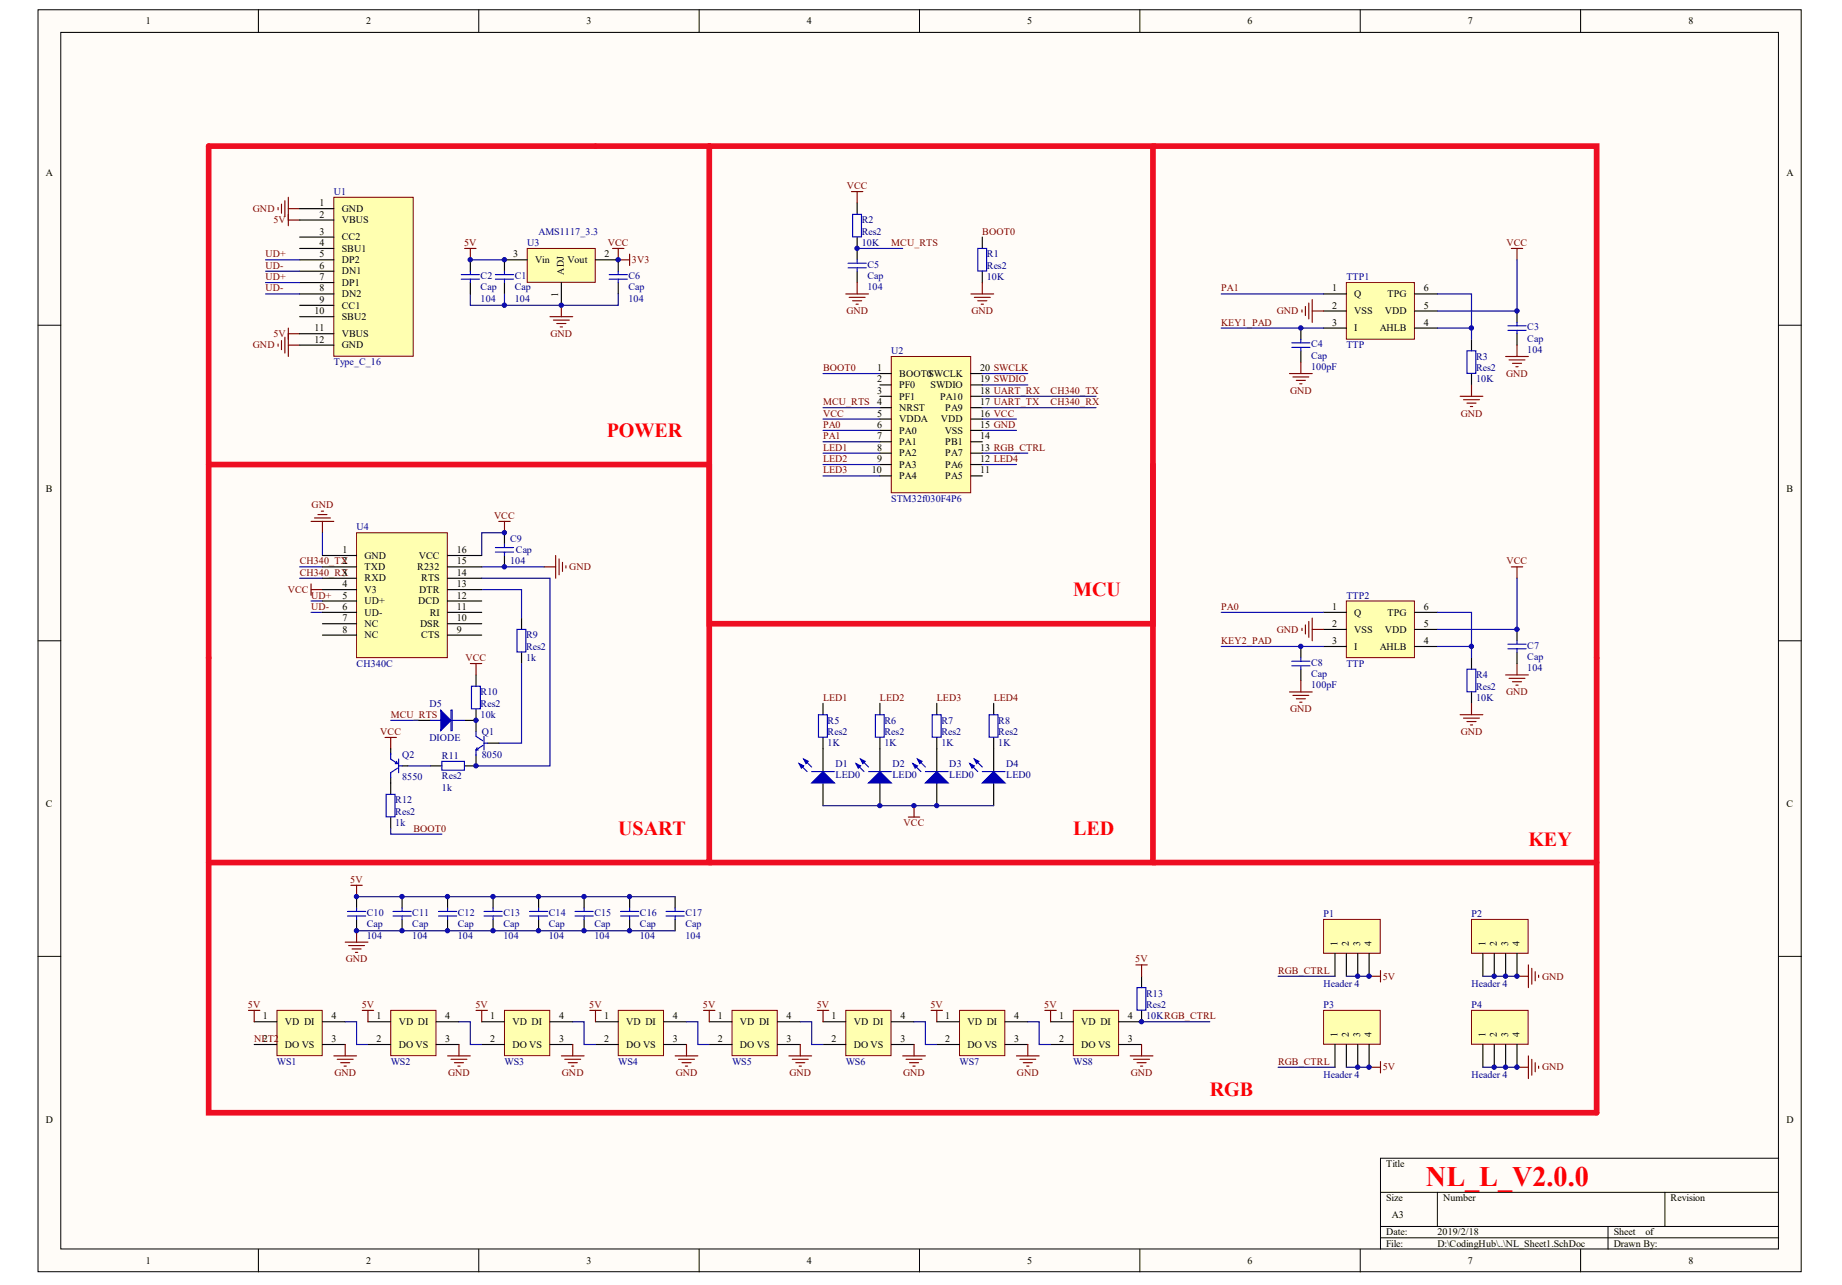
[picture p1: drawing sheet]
<svg xmlns="http://www.w3.org/2000/svg" width="287mm" height="200mm" viewBox="0 0 287 200" stroke-linecap="round" stroke-linejoin="round" font-family="sans-serif">
<defs><g id="words">
<text font-size="4.4" fill="#f00" x="222" y="184.6">NL_L_V2.0.0</text>
<g font-size="3.1" fill="#f00">
<text x="94.5" y="68">POWER</text>
<text x="167.1" y="92.8">MCU</text>
<text x="96.3" y="129.9">USART</text>
<text x="167.1" y="129.9">LED</text>
<text x="238" y="131.7">KEY</text>
<text x="188.4" y="170.7">RGB</text>
</g>
<g font-size="1.6">
<text x="22.7" y="3.8">1</text>
<text x="57" y="3.8">2</text>
<text x="91.3" y="3.8">3</text>
<text x="125.6" y="3.8">4</text>
<text x="159.9" y="3.8">5</text>
<text x="194.3" y="3.8">6</text>
<text x="228.6" y="3.8">7</text>
<text x="262.9" y="3.8">8</text>
<text x="7.2" y="27.4">A</text>
<text x="278.2" y="27.4">A</text>
<text x="49.8" y="32.1">1</text>
<text x="49.8" y="33.9">2</text>
<text x="53.2" y="33">GND</text>
<text x="53.2" y="34.8">VBUS</text>
<text x="49.8" y="36.5">3</text>
<text x="49.8" y="38.3">4</text>
<text x="49.8" y="40.1">5</text>
<text x="49.8" y="41.8">6</text>
<text x="53.2" y="37.4">CC2</text>
<text x="53.2" y="39.2">SBU1</text>
<text x="53.2" y="40.9">DP2</text>
<text x="79.9" y="40.1">3</text>
<text x="83.3" y="40.9">Vin</text>
<text x="88.3" y="40.9">Vout</text>
<text x="94.1" y="40.1">2</text>
<text x="49.8" y="43.6">7</text>
<text x="49.8" y="45.4">8</text>
<text x="49.8" y="47.1">9</text>
<text x="53.2" y="42.7">DN1</text>
<text x="53.2" y="44.5">DP1</text>
<text x="53.2" y="46.3">DN2</text>
<text x="207.4" y="45.4">1</text>
<text x="210.9" y="46.3">Q</text>
<text x="216.1" y="46.3">TPG</text>
<text x="221.7" y="45.4">6</text>
<text x="48.9" y="48.9">10</text>
<text x="48.9" y="51.6">11</text>
<text x="48.9" y="53.3">12</text>
<text x="53.2" y="48">CC1</text>
<text x="53.2" y="49.8">SBU2</text>
<text x="53.2" y="52.5">VBUS</text>
<text x="207.4" y="48">2</text>
<text x="207.4" y="50.7">3</text>
<text x="210.9" y="48.9">VSS</text>
<text x="210.9" y="51.6">I</text>
<text x="214.8" y="51.6">AHLB</text>
<text x="215.6" y="48.9">VDD</text>
<text x="221.7" y="50.7">4</text>
<text x="221.7" y="48">5</text>
<text x="53.2" y="54.2">GND</text>
<text x="136.6" y="57.8">1</text>
<text x="136.6" y="59.5">2</text>
<text x="140" y="58.7">BOOT0SWCLK</text>
<text x="152.6" y="59.5">19 SWDIO</text>
<text x="152.6" y="57.8">20 SWCLK</text>
<text x="136.6" y="61.3">3</text>
<text x="136.6" y="63.1">4</text>
<text x="136.6" y="64.8">5</text>
<text x="140" y="60.4">PF0</text>
<text x="140" y="62.2">PF1</text>
<text x="140" y="64">NRST</text>
<text x="140" y="65.7">VDDA</text>
<text x="144.9" y="60.4">SWDIO</text>
<text x="146.4" y="62.2">PA10</text>
<text x="146.5" y="65.7">VDD</text>
<text x="147.2" y="64">PA9</text>
<text x="152.6" y="64.8">16 VCC</text>
<text x="152.6" y="63.1">17 UART_TX</text>
<text x="152.6" y="61.3">18 UART_RX</text>
<text x="136.6" y="66.6">6</text>
<text x="136.6" y="68.4">7</text>
<text x="136.6" y="70.2">8</text>
<text x="136.6" y="71.9">9</text>
<text x="140" y="67.5">PA0</text>
<text x="140" y="69.3">PA1</text>
<text x="140" y="71">PA2</text>
<text x="147.1" y="67.5">VSS</text>
<text x="147.2" y="71">PA7</text>
<text x="147.2" y="69.3">PB1</text>
<text x="152.6" y="71.9">12 LED4</text>
<text x="152.6" y="70.2">13 RGB_CTRL</text>
<text x="152.6" y="68.4">14</text>
<text x="152.6" y="66.6">15 GND</text>
<text x="7.2" y="76.6">B</text>
<text x="135.7" y="73.7">10</text>
<text x="140" y="72.8">PA3</text>
<text x="140" y="74.6">PA4</text>
<text x="147.2" y="74.6">PA5</text>
<text x="147.2" y="72.8">PA6</text>
<text x="152.6" y="73.7">11</text>
<text x="278.2" y="76.6">B</text>
<text x="53.3" y="86.1">1</text>
<text x="53.3" y="87.9">2</text>
<text x="53.3" y="89.6">3</text>
<text x="56.8" y="87">GND</text>
<text x="56.8" y="88.7">TXD</text>
<text x="65" y="88.7">R232</text>
<text x="65.2" y="87">VCC</text>
<text x="71.1" y="89.6">14</text>
<text x="71.1" y="87.9">15</text>
<text x="71.1" y="86.1">16</text>
<text x="53.3" y="91.4">4</text>
<text x="53.3" y="93.2">5</text>
<text x="53.3" y="94.9">6</text>
<text x="56.8" y="90.5">RXD</text>
<text x="56.8" y="92.3">V3</text>
<text x="56.8" y="94.1">UD+</text>
<text x="56.8" y="95.8">UD-</text>
<text x="65.1" y="94.1">DCD</text>
<text x="65.3" y="92.3">DTR</text>
<text x="65.6" y="90.5">RTS</text>
<text x="66.9" y="95.8">RI</text>
<text x="71.1" y="94.9">11</text>
<text x="71.1" y="93.2">12</text>
<text x="71.1" y="91.4">13</text>
<text x="207.4" y="94.9">1</text>
<text x="210.9" y="95.8">Q</text>
<text x="216.1" y="95.8">TPG</text>
<text x="221.7" y="94.9">6</text>
<text x="53.3" y="96.7">7</text>
<text x="53.3" y="98.5">8</text>
<text x="56.8" y="97.6">NC</text>
<text x="56.8" y="99.4">NC</text>
<text x="65.4" y="97.6">DSR</text>
<text x="65.6" y="99.4">CTS</text>
<text x="71.1" y="98.5">9</text>
<text x="71.1" y="96.7">10</text>
<text x="207.4" y="97.6">2</text>
<text x="207.4" y="100.3">3</text>
<text x="210.9" y="98.5">VSS</text>
<text x="210.9" y="101.1">I</text>
<text x="214.8" y="101.1">AHLB</text>
<text x="215.6" y="98.5">VDD</text>
<text x="221.7" y="100.3">4</text>
<text x="221.7" y="97.6">5</text>
<text x="7.2" y="125.7">C</text>
<text x="278.2" y="125.7">C</text>
<text x="40.9" y="158.7">1</text>
<text x="44.4" y="159.6">VD DI</text>
<text x="51.6" y="158.7">4</text>
<text x="58.6" y="158.7">1</text>
<text x="62.1" y="159.6">VD DI</text>
<text x="69.3" y="158.7">4</text>
<text x="76.3" y="158.7">1</text>
<text x="79.8" y="159.6">VD DI</text>
<text x="87.1" y="158.7">4</text>
<text x="94" y="158.7">1</text>
<text x="97.5" y="159.6">VD DI</text>
<text x="104.8" y="158.7">4</text>
<text x="111.8" y="158.7">1</text>
<text x="115.2" y="159.6">VD DI</text>
<text x="122.5" y="158.7">4</text>
<text x="129.5" y="158.7">1</text>
<text x="132.9" y="159.6">VD DI</text>
<text x="140.2" y="158.7">4</text>
<text x="147.2" y="158.7">1</text>
<text x="150.6" y="159.6">VD DI</text>
<text x="157.9" y="158.7">4</text>
<text x="164.9" y="158.7">1</text>
<text x="168.4" y="159.6">VD DI</text>
<text x="175.6" y="158.7">4</text>
<text x="40.9" y="162.2">2T2</text>
<text x="44.4" y="163.1">DO VS</text>
<text x="51.6" y="162.2">3</text>
<text x="58.6" y="162.2">2</text>
<text x="62.1" y="163.1">DO VS</text>
<text x="69.3" y="162.2">3</text>
<text x="76.3" y="162.2">2</text>
<text x="79.8" y="163.1">DO VS</text>
<text x="87.1" y="162.2">3</text>
<text x="94" y="162.2">2</text>
<text x="97.5" y="163.1">DO VS</text>
<text x="104.8" y="162.2">3</text>
<text x="111.8" y="162.2">2</text>
<text x="115.2" y="163.1">DO VS</text>
<text x="122.5" y="162.2">3</text>
<text x="129.5" y="162.2">2</text>
<text x="132.9" y="163.1">DO VS</text>
<text x="140.2" y="162.2">3</text>
<text x="147.2" y="162.2">2</text>
<text x="150.6" y="163.1">DO VS</text>
<text x="157.9" y="162.2">3</text>
<text x="164.9" y="162.2">2</text>
<text x="168.4" y="163.1">DO VS</text>
<text x="175.6" y="162.2">3</text>
<text x="7.1" y="174.8">D</text>
<text x="278.2" y="174.8">D</text>
<text x="215.8" y="181.7">Title</text>
<text x="215.8" y="187">Size</text>
<text x="216.7" y="189.6">A3</text>
<text x="224.7" y="187">Number</text>
<text x="260.1" y="187">Revision</text>
<text x="22.7" y="196.7">1</text>
<text x="57" y="196.7">2</text>
<text x="91.3" y="196.7">3</text>
<text x="125.6" y="196.7">4</text>
<text x="159.9" y="196.7">5</text>
<text x="194.3" y="196.7">6</text>
<text x="215.8" y="192.3">Date:</text>
<text x="215.8" y="194.1">File:</text>
<text x="223.8" y="192.3">2019/2/18</text>
<text x="223.8" y="194.1">D:\CodingHub\..\NL_Sheet1.SchDoc</text>
<text x="228.6" y="196.7">7</text>
<text x="251.3" y="192.3">Sheet</text>
<text x="251.3" y="194.1">Drawn By:</text>
<text x="256.2" y="192.3">of</text>
<text x="262.9" y="196.7">8</text>
</g>
<g font-size="1.6" fill="#800000">
<text x="131.8" y="29.4">VCC</text>
<text x="39.4" y="33">GND</text>
<text x="42.6" y="34.8">5V</text>
<text x="41.3" y="40.1">UD+</text>
<text x="41.3" y="41.8">UD-</text>
<text x="72.3" y="38.3">5V</text>
<text x="94.6" y="38.3">VCC</text>
<text x="98.4" y="40.9">3V3</text>
<text x="138.8" y="38.3">MCU_RTS</text>
<text x="152.9" y="36.5">BOOT0</text>
<text x="234.6" y="38.3">VCC</text>
<text x="41.3" y="43.6">UD+</text>
<text x="41.3" y="45.4">UD-</text>
<text x="190.1" y="45.4">PA1</text>
<text x="42.6" y="52.5">5V</text>
<text x="85.7" y="52.5">GND</text>
<text x="131.8" y="48.9">GND</text>
<text x="151.3" y="48.9">GND</text>
<text x="190.1" y="50.7">KEY1_PAD</text>
<text x="198.8" y="48.9">GND</text>
<text x="39.4" y="54.2">GND</text>
<text x="128.1" y="57.8">BOOT0</text>
<text x="234.5" y="58.7">GND</text>
<text x="128.1" y="63.1">MCU_RTS</text>
<text x="128.1" y="64.8">VCC</text>
<text x="163.6" y="63.1">CH340_RX</text>
<text x="163.6" y="61.3">CH340_TX</text>
<text x="200.9" y="61.3">GND</text>
<text x="227.4" y="64.8">GND</text>
<text x="128.1" y="66.6">PA0</text>
<text x="128.1" y="68.4">PA1</text>
<text x="128.1" y="70.2">LED1</text>
<text x="128.1" y="71.9">LED2</text>
<text x="128.1" y="73.7">LED3</text>
<text x="48.5" y="79">GND</text>
<text x="76.9" y="80.8">VCC</text>
<text x="46.7" y="89.6">CH340_RX</text>
<text x="46.7" y="87.9">CH340_TX</text>
<text x="88.6" y="88.7">GND</text>
<text x="234.6" y="87.9">VCC</text>
<text x="44.8" y="92.3">VCC</text>
<text x="48.4" y="93.2">UD+</text>
<text x="48.4" y="94.9">UD-</text>
<text x="190.1" y="94.9">PA0</text>
<text x="190.1" y="100.3">KEY2_PAD</text>
<text x="198.8" y="98.5">GND</text>
<text x="72.5" y="102.9">VCC</text>
<text x="60.8" y="111.8">MCU_RTS</text>
<text x="128.1" y="109.1">LED1</text>
<text x="137" y="109.1">LED2</text>
<text x="145.9" y="109.1">LED3</text>
<text x="154.7" y="109.1">LED4</text>
<text x="200.9" y="110.9">GND</text>
<text x="234.5" y="108.2">GND</text>
<text x="59.2" y="114.4">VCC</text>
<text x="227.4" y="114.4">GND</text>
<text x="64.4" y="129.5">BOOT0</text>
<text x="140.7" y="128.6">VCC</text>
<text x="54.5" y="137.4">5V</text>
<text x="53.8" y="149.8">GND</text>
<text x="176.8" y="149.8">5V</text>
<text x="199" y="151.6">RGB_CTRL</text>
<text x="215.3" y="152.5">5V</text>
<text x="240.1" y="152.5">GND</text>
<text x="38.6" y="156.9">5V</text>
<text x="56.3" y="156.9">5V</text>
<text x="74" y="156.9">5V</text>
<text x="91.7" y="156.9">5V</text>
<text x="109.5" y="156.9">5V</text>
<text x="127.2" y="156.9">5V</text>
<text x="144.9" y="156.9">5V</text>
<text x="162.6" y="156.9">5V</text>
<text x="39.6" y="162.2">NE</text>
<text x="52.1" y="167.5">GND</text>
<text x="69.8" y="167.5">GND</text>
<text x="87.5" y="167.5">GND</text>
<text x="105.2" y="167.5">GND</text>
<text x="122.9" y="167.5">GND</text>
<text x="140.6" y="167.5">GND</text>
<text x="158.4" y="167.5">GND</text>
<text x="176.1" y="167.5">GND</text>
<text x="199" y="165.7">RGB_CTRL</text>
<text x="215.3" y="166.6">5V</text>
<text x="240.1" y="166.6">GND</text>
</g>
<g font-size="1.6" fill="#000080">
<text x="52" y="30.3">U1</text>
<text x="134.2" y="34.8">R2</text>
<text x="82.1" y="38.3">U3</text>
<text x="83.9" y="36.5">AMS1117_3.3</text>
<text x="134.2" y="38.3">10K</text>
<text x="134.2" y="36.5">Res2</text>
<text x="135.1" y="41.7">C5</text>
<text x="153.7" y="40.1">R1</text>
<text x="153.7" y="41.8">Res2</text>
<text x="74.8" y="47">104</text>
<text x="74.8" y="43.4">C2</text>
<text x="74.8" y="45.2">Cap</text>
<text x="80.1" y="47">104</text>
<text x="80.1" y="43.4">C1</text>
<text x="80.1" y="45.2">Cap</text>
<text x="97.9" y="47">104</text>
<text x="97.9" y="43.4">C6</text>
<text x="97.9" y="45.2">Cap</text>
<text x="135.1" y="45.2">104</text>
<text x="135.1" y="43.4">Cap</text>
<text x="153.7" y="43.6">10K</text>
<text x="209.6" y="43.6">TTP1</text>
<text x="237.8" y="51.4">C3</text>
<text x="237.8" y="53.2">Cap</text>
<text x="52" y="56.9">Type_C_16</text>
<text x="138.8" y="55.1">U2</text>
<text x="204.1" y="57.6">100pF</text>
<text x="204.1" y="54">C4</text>
<text x="204.1" y="55.8">Cap</text>
<text x="209.6" y="54.2">TTP</text>
<text x="229.8" y="59.5">10K</text>
<text x="229.8" y="56">R3</text>
<text x="229.8" y="57.8">Res2</text>
<text x="237.8" y="54.9">104</text>
<text x="55.5" y="82.5">U4</text>
<text x="138.8" y="78.1">STM32f030F4P6</text>
<text x="79.4" y="87.9">104</text>
<text x="79.4" y="84.3">C9</text>
<text x="80.3" y="86.1">Cap</text>
<text x="209.6" y="93.2">TTP2</text>
<text x="81.9" y="99.4">R9</text>
<text x="81.9" y="101.1">Res2</text>
<text x="237.8" y="101">C7</text>
<text x="55.5" y="103.8">CH340C</text>
<text x="81.9" y="102.9">1k</text>
<text x="204.1" y="107.2">100pF</text>
<text x="204.1" y="103.6">C8</text>
<text x="204.1" y="105.4">Cap</text>
<text x="209.6" y="103.8">TTP</text>
<text x="229.8" y="105.6">R4</text>
<text x="229.8" y="107.3">Res2</text>
<text x="237.8" y="104.5">104</text>
<text x="237.8" y="102.7">Cap</text>
<text x="66.9" y="110">D5</text>
<text x="74.8" y="111.8">10k</text>
<text x="74.8" y="108.2">R10</text>
<text x="74.8" y="110">Res2</text>
<text x="128.9" y="112.6">R5</text>
<text x="137.7" y="112.6">R6</text>
<text x="146.6" y="112.6">R7</text>
<text x="155.4" y="112.6">R8</text>
<text x="229.8" y="109.1">10K</text>
<text x="62.6" y="118">Q2</text>
<text x="66.9" y="115.3">DIODE</text>
<text x="68.8" y="118.1">R11</text>
<text x="75" y="114.4">Q1</text>
<text x="75" y="118">8050</text>
<text x="128.9" y="116.2">1K</text>
<text x="128.9" y="114.4">Res2</text>
<text x="130.1" y="119.4">D1</text>
<text x="137.7" y="116.2">1K</text>
<text x="137.7" y="114.4">Res2</text>
<text x="139" y="119.4">D2</text>
<text x="146.6" y="116.2">1K</text>
<text x="146.6" y="114.4">Res2</text>
<text x="147.8" y="119.4">D3</text>
<text x="155.4" y="116.2">1K</text>
<text x="155.4" y="114.4">Res2</text>
<text x="156.7" y="119.4">D4</text>
<text x="61.5" y="125">R12</text>
<text x="62.6" y="121.5">8550</text>
<text x="68.8" y="123.1">1k</text>
<text x="68.8" y="121.3">Res2</text>
<text x="130.1" y="121.1">LED0</text>
<text x="139" y="121.1">LED0</text>
<text x="147.8" y="121.1">LED0</text>
<text x="156.7" y="121.1">LED0</text>
<text x="61.5" y="128.6">1k</text>
<text x="61.5" y="126.8">Res2</text>
<text x="57.1" y="142.6">C10</text>
<text x="64.2" y="142.6">C11</text>
<text x="71.3" y="142.6">C12</text>
<text x="78.4" y="142.6">C13</text>
<text x="85.5" y="142.6">C14</text>
<text x="92.5" y="142.6">C15</text>
<text x="99.6" y="142.6">C16</text>
<text x="106.7" y="142.6">C17</text>
<text x="206.1" y="142.7">P1</text>
<text x="229.1" y="142.7">P2</text>
<text x="57.1" y="146.1">104</text>
<text x="57.1" y="144.3">Cap</text>
<text x="64.2" y="146.1">104</text>
<text x="64.2" y="144.3">Cap</text>
<text x="71.3" y="146.1">104</text>
<text x="71.3" y="144.3">Cap</text>
<text x="78.4" y="146.1">104</text>
<text x="78.4" y="144.3">Cap</text>
<text x="85.5" y="146.1">104</text>
<text x="85.5" y="144.3">Cap</text>
<text x="92.5" y="146.1">104</text>
<text x="92.5" y="144.3">Cap</text>
<text x="99.6" y="146.1">104</text>
<text x="99.6" y="144.3">Cap</text>
<text x="106.7" y="146.1">104</text>
<text x="106.7" y="144.3">Cap</text>
<text x="178.5" y="155.1">R13</text>
<text x="206.1" y="153.7">Header 4</text>
<text x="229.1" y="153.7">Header 4</text>
<text x="178.5" y="158.7">10KRGB_CTRL</text>
<text x="178.5" y="156.9">Res2</text>
<text x="206.1" y="156.9">P3</text>
<text x="229.1" y="156.9">P4</text>
<text x="43.1" y="165.7">WS1</text>
<text x="60.8" y="165.7">WS2</text>
<text x="78.5" y="165.7">WS3</text>
<text x="96.3" y="165.7">WS4</text>
<text x="114" y="165.7">WS5</text>
<text x="131.7" y="165.7">WS6</text>
<text x="149.4" y="165.7">WS7</text>
<text x="167.1" y="165.7">WS8</text>
<text x="206.1" y="167.9">Header 4</text>
<text x="229.1" y="167.9">Header 4</text>
</g>
<g font-size="1.5">
<text x="86.9" y="46.2" transform="rotate(-90 86.9 46.2)">1</text>
<text x="87.8" y="42.7" transform="rotate(-90 87.8 42.7)">ADJ</text>
<text x="208.3" y="147.2" transform="rotate(-90 208.3 147.2)">1</text>
<text x="210" y="147.2" transform="rotate(-90 210 147.2)">2</text>
<text x="211.8" y="147.2" transform="rotate(-90 211.8 147.2)">3</text>
<text x="213.6" y="147.2" transform="rotate(-90 213.6 147.2)">4</text>
<text x="231.3" y="147.2" transform="rotate(-90 231.3 147.2)">1</text>
<text x="233.1" y="147.2" transform="rotate(-90 233.1 147.2)">2</text>
<text x="234.8" y="147.2" transform="rotate(-90 234.8 147.2)">3</text>
<text x="236.6" y="147.2" transform="rotate(-90 236.6 147.2)">4</text>
<text x="208.3" y="161.4" transform="rotate(-90 208.3 161.4)">1</text>
<text x="210" y="161.4" transform="rotate(-90 210 161.4)">2</text>
<text x="211.8" y="161.4" transform="rotate(-90 211.8 161.4)">3</text>
<text x="213.6" y="161.4" transform="rotate(-90 213.6 161.4)">4</text>
<text x="231.3" y="161.4" transform="rotate(-90 231.3 161.4)">1</text>
<text x="233.1" y="161.4" transform="rotate(-90 233.1 161.4)">2</text>
<text x="234.8" y="161.4" transform="rotate(-90 234.8 161.4)">3</text>
<text x="236.6" y="161.4" transform="rotate(-90 236.6 161.4)">4</text>
</g>
</g></defs>
<g fill="#fffcf8" stroke="#000" stroke-width=".16">
<path d="M5.9 1.5h274.6v196.5h-274.6z"/>
<path d="M9.5 5h267.4v189.4h-267.4z"/>
</g>
<g fill="none" stroke="#000" stroke-width=".16">
<path d="M40.2 1.5v3.5M74.5 1.5v3.5M108.9 1.5v3.5M143.2 1.5v3.5M177.5 1.5v3.5M211.8 1.5v3.5M246.1 1.5v3.5M5.9 50.6h3.6M276.9 50.6h3.6M5.9 99.7h3.6M276.9 99.7h3.6M5.9 148.9h3.6"/>
<path d="M276.9 148.9h3.6M40.2 194.5v3.5M74.5 194.5v3.5M108.9 194.5v3.5M143.2 194.5v3.5M177.5 194.5v3.5M211.8 194.5v3.5M214.9 185.6h62M214.9 190.9h62M214.9 192.7h62M223.8 185.6v5.3M246.1 194.5v3.5"/>
<path d="M250.4 190.9v3.6M259.2 185.6v5.3M276.9 180.3h-62v14.2"/>
</g>
<path d="M95.4 38.7h1.7M96.3 38.7v1.7M85.6 49.3h3.6M86.2 49.8h2.4M86.7 50.4h1.4M87.2 50.9h.4M87.4 47.5v1.8" fill="none" stroke="#800000" stroke-width=".18"/>
<path d="M82.1 38.7h10.6v5.3h-10.6z" fill="#ffffb0" stroke="#800000" stroke-width=".16"/>
<path d="M78.5 40.4h3.6M87.4 44v3.5M92.7 40.4h3.6v1.8M96.3 44v1.8" fill="none" stroke="#000" stroke-width=".18"/>
<path d="M94.8 42.7h2.9M94.8 43.5h2.9M96.3 42.2v.5M96.3 43.5v.5" fill="none" stroke="#00f" stroke-width=".18"/>
<path d="M73.2 45.8v1.7h23.1v-1.7" fill="none" stroke="#000080" stroke-width=".18"/>
<g fill="none" stroke="#800000" stroke-width=".18">
<path d="M43.3 32.3v.4M43.8 31.8v1.4M44.4 31.2v2.5M44.9 30.7v4.4M44.9 32.5h1.8M44.9 34.3h1.8M98 39.6v1.7M43.3 53.5v.4M43.8 53v1.4M44.4 52.5v2.5M44.9 51.1v4.4M44.9 53.7h1.8"/>
<path d="M44.9 52h1.8M96.3 40.4h1.7"/>
</g>
<path d="M43.1 157.3h7.1v7h-7.1z" fill="#ffffb0" stroke="#800000" stroke-width=".16"/>
<path d="M39.6 159h3.5M50.2 159h3.5M39.6 162.6h3.5M50.2 162.6h3.5" fill="none" stroke="#000" stroke-width=".18"/>
<path d="M60.8 157.3h7.1v7h-7.1z" fill="#ffffb0" stroke="#800000" stroke-width=".16"/>
<path d="M57.3 159h3.5M67.9 159h3.6M57.3 162.6h3.5M67.9 162.6h3.6" fill="none" stroke="#000" stroke-width=".18"/>
<path d="M78.5 157.3h7.1v7h-7.1z" fill="#ffffb0" stroke="#800000" stroke-width=".16"/>
<path d="M75 159h3.5M85.6 159h3.6M75 162.6h3.5M85.6 162.6h3.6" fill="none" stroke="#000" stroke-width=".18"/>
<path d="M96.3 157.3h7v7h-7z" fill="#ffffb0" stroke="#800000" stroke-width=".16"/>
<path d="M92.7 159h3.6M103.3 159h3.6M92.7 162.6h3.6M103.3 162.6h3.6" fill="none" stroke="#000" stroke-width=".18"/>
<path d="M114 157.3h7v7h-7z" fill="#ffffb0" stroke="#800000" stroke-width=".16"/>
<path d="M110.4 159h3.6M121.1 159h3.5M110.4 162.6h3.6M121.1 162.6h3.5" fill="none" stroke="#000" stroke-width=".18"/>
<path d="M131.7 157.3h7v7h-7z" fill="#ffffb0" stroke="#800000" stroke-width=".16"/>
<path d="M128.1 159h3.6M138.8 159h3.5M128.1 162.6h3.6M138.8 162.6h3.5" fill="none" stroke="#000" stroke-width=".18"/>
<path d="M149.4 157.3h7.1v7h-7.1z" fill="#ffffb0" stroke="#800000" stroke-width=".16"/>
<path d="M145.9 159h3.5M156.5 159h3.5M145.9 162.6h3.5M156.5 162.6h3.5" fill="none" stroke="#000" stroke-width=".18"/>
<path d="M167.1 157.3h7.1v7h-7.1z" fill="#ffffb0" stroke="#800000" stroke-width=".16"/>
<path d="M163.6 159h3.5M174.2 159h3.5M163.6 162.6h3.5M174.2 162.6h3.5" fill="none" stroke="#000" stroke-width=".18"/>
<g fill="none" stroke="#800000" stroke-width=".18">
<path d="M38.7 157.3h1.8M39.6 157.3v1.7M56.4 157.3h1.8M57.3 157.3v1.7M74.1 157.3h1.8M75 157.3v1.7M91.8 157.3h1.8M92.7 157.3v1.7M109.5 157.3h1.8M110.4 157.3v1.7M127.3 157.3h1.7M128.1 157.3v1.7"/>
<path d="M145 157.3h1.7M145.9 157.3v1.7M162.7 157.3h1.8M163.6 157.3v1.7M52 164.4h3.5M52.5 164.9h2.5M53 165.4h1.5M53.6 166h.3M53.7 162.6v1.8M69.7 164.4h3.5M70.2 164.9h2.5M70.8 165.4h1.4"/>
<path d="M71.3 166h.3M71.5 162.6v1.8M87.4 164.4h3.5M87.9 164.9h2.5M88.5 165.4h1.4M89 166h.4M89.2 162.6v1.8M105.1 164.4h3.6M105.7 164.9h2.4M106.2 165.4h1.4M106.7 166h.4M106.9 162.6v1.8"/>
<path d="M122.8 164.4h3.6M123.4 164.9h2.4M123.9 165.4h1.4M124.4 166h.4M124.6 162.6v1.8M140.5 164.4h3.6M141.1 164.9h2.5M141.6 165.4h1.4M142.1 166h.4M142.3 162.6v1.8M158.3 164.4h3.5M158.8 164.9h2.5"/>
<path d="M159.3 165.4h1.4M159.9 166h.3M160 162.6v1.8M176 164.4h3.5M176.5 164.9h2.5M177 165.4h1.5M177.6 166h.3M177.7 162.6v1.8"/>
</g>
<path d="M53.7 159h1.8v3.6h1.8M71.5 159h1.7v3.6h1.8M89.2 159h1.7v3.6h1.8M106.9 159h1.8v3.6h1.7M124.6 159h1.8v3.6h1.7M142.3 159h1.8v3.6h1.8M160 159h1.8v3.6h1.8" fill="none" stroke="#000080" stroke-width=".18"/>
<path d="M209.6 44h10.6v8.8h-10.6z" fill="#ffffb0" stroke="#800000" stroke-width=".16"/>
<g fill="none" stroke="#000" stroke-width=".18">
<path d="M73.2 40.4v1.8M73.2 44v1.8M78.5 40.4v1.8M78.5 44v1.8M202.5 51.1v1.7M202.5 54.6v1.8M206.1 45.8h3.5M206.1 48.4h3.5M206.1 51.1h3.5M220.3 45.8h3.5M220.3 48.4h3.5M220.3 51.1h3.5"/>
<path d="M229.1 52.8v1.8M229.1 58.1v1.8M236.2 48.4v1.8M236.2 52v1.7M177.7 152v1.7M177.7 157.3v1.7"/>
</g>
<g fill="none" stroke="#00f" stroke-width=".18">
<path d="M71.8 42.7h2.9M71.8 43.5h2.9M73.2 42.2v.5M73.2 43.5v.5M77.1 42.7h2.9M77.1 43.5h2.9M78.5 42.2v.5M78.5 43.5v.5M201.1 53.4h2.9M201.1 54.1h2.9M202.5 52.8v.6M202.5 54.1v.5"/>
<path d="M228.4 54.6h1.4v3.5h-1.4zM234.8 50.7h2.8M234.8 51.4h2.8M236.2 50.2v.5M236.2 51.4v.6M177 153.7h1.4v3.5h-1.4z"/>
</g>
<g fill="none" stroke="#800000" stroke-width=".18">
<path d="M235.3 38.7h1.8M236.2 38.7v1.7M200.8 58.1h3.5M201.3 58.7h2.5M201.8 59.2h1.5M202.4 59.7h.3M202.5 56.4v1.7M202.7 48.2v.4M203.3 47.7v1.4M203.8 47.2v2.5M204.3 46.6v3.6M204.3 48.4h1.8"/>
<path d="M229.1 59.9v1.8M234.4 55.5h3.6M235 56h2.4M235.5 56.6h1.4M236 57.1h.4M236.2 53.7v1.8M227.3 61.7h3.6M227.9 62.2h2.5M228.4 62.8h1.4M228.9 63.3h.4M176.9 150.2h1.7M177.7 150.2v1.8"/>
</g>
<path d="M190.1 51.1h16M190.1 45.8h16M223.8 45.8h5.3v5.3" fill="none" stroke="#000080" stroke-width=".18"/>
<path d="M209.6 93.6h10.6v8.8h-10.6z" fill="#ffffb0" stroke="#800000" stroke-width=".16"/>
<g fill="none" stroke="#000" stroke-width=".18">
<path d="M206.1 95.3h3.5M206.1 98h3.5M220.3 95.3h3.5M220.3 98h3.5M236.2 98v1.7M128.1 109.5v1.8M128.1 114.8v5.3M137 109.5v1.8M137 114.8v5.3M145.9 109.5v1.8M145.9 114.8v5.3M154.7 109.5v1.8"/>
<path d="M154.7 114.8v5.3M202.5 100.6v1.8M202.5 104.2v1.7M206.1 100.6h3.5M220.3 100.6h3.5M229.1 102.4v1.8M229.1 107.7v1.8M236.2 101.5v1.8M128.1 121.9v3.5M137 121.9v3.5M145.9 121.9v3.5M154.7 121.9v3.5"/>
</g>
<g fill="none" stroke="#00f" stroke-width=".18">
<path d="M236.2 99.7v.6M124.4 118.9l1.3 1.2M125.1 118.2l1.3 1.2M127.4 111.3h1.4v3.5h-1.4zM133.3 118.9l1.2 1.2M134 118.2l1.2 1.2M136.3 111.3h1.4v3.5h-1.4zM142.1 118.9l1.3 1.2M142.9 118.2l1.2 1.2M145.2 111.3h1.3v3.5h-1.3zM151 118.9l1.2 1.2M151.7 118.2l1.2 1.2"/>
<path d="M154 111.3h1.4v3.5h-1.4zM201.1 102.9h2.9M201.1 103.6h2.9M202.5 102.4v.5M202.5 103.6v.6M228.4 104.2h1.4v3.5h-1.4zM234.8 100.3h2.8M234.8 101h2.8M236.2 101v.5M126.4 120.1h3.5M135.2 120.1h3.6M144.1 120.1h3.5"/>
<path d="M152.9 120.1h3.6"/>
</g>
<g fill="none" stroke="#800000" stroke-width=".18">
<path d="M202.7 97.8v.4M203.3 97.3v1.4M203.8 96.7v2.5M204.3 96.2v3.5M204.3 98h1.8M235.3 88.2h1.8M236.2 88.2v1.8M200.8 107.7h3.5M201.3 108.2h2.5M201.8 108.8h1.5M202.4 109.3h.3M202.5 105.9v1.8"/>
<path d="M227.3 111.3h3.6M227.9 111.8h2.5M228.4 112.3h1.4M228.9 112.8h.4M229.1 109.5v1.8M234.4 105.1h3.6M235 105.6h2.4M235.5 106.1h1.4M236 106.7h.4M236.2 103.3v1.8"/>
</g>
<path d="M190.1 95.3h16M223.8 95.3h5.3v5.3M190.1 100.6h16M128.1 125.4h26.6" fill="none" stroke="#000080" stroke-width=".18"/>
<g fill="#00f" stroke="#00f" stroke-width=".18">
<path d="M144.1 121.9l1.8-1.8 1.7 1.8z"/>
<path d="M142.9 118.2l.7 .3-.4 .4z"/>
<path d="M142.1 118.9l.8 .3-.4 .4z"/>
<path d="M135.2 121.9l1.8-1.8 1.8 1.8z"/>
<path d="M134 118.2l.7 .3-.4 .4z"/>
<path d="M133.3 118.9l.7 .3-.4 .4z"/>
<path d="M152.9 121.9l1.8-1.8 1.8 1.8z"/>
<path d="M151.7 118.2l.7 .3-.3 .4z"/>
<path d="M151 118.9l.7 .3-.3 .4z"/>
<path d="M126.4 121.9l1.7-1.8 1.8 1.8z"/>
<path d="M125.1 118.2l.7 .3-.3 .4z"/>
<path d="M124.4 118.9l.7 .3-.3 .4z"/>
</g>
<path d="M110.4 22.7v74.4h69.1v-74.4h-147v150.5h216.1v-150.5h-69.1M32.5 72.3h77.9M179.5 134.3h69.1" fill="none" stroke="#ee0e22" stroke-width=".89"/>
<path d="M206.1 157.3h8.8v5.3h-8.8z" fill="#ffffb0" stroke="#800000" stroke-width=".16"/>
<path d="M207.9 162.6v3.5M209.6 162.6v3.5M211.4 162.6v3.5M213.2 162.6v3.5" fill="none" stroke="#000" stroke-width=".18"/>
<path d="M229.1 143.1h8.8v5.3h-8.8z" fill="#ffffb0" stroke="#800000" stroke-width=".16"/>
<path d="M230.9 148.4v3.6M232.7 148.4v3.6M234.4 148.4v3.6M236.2 148.4v3.6" fill="none" stroke="#000" stroke-width=".18"/>
<path d="M206.1 143.1h8.8v5.3h-8.8z" fill="#ffffb0" stroke="#800000" stroke-width=".16"/>
<path d="M207.9 148.4v3.6M209.6 148.4v3.6M211.4 148.4v3.6M213.2 148.4v3.6" fill="none" stroke="#000" stroke-width=".18"/>
<path d="M229.1 157.3h8.8v5.3h-8.8z" fill="#ffffb0" stroke="#800000" stroke-width=".16"/>
<path d="M230.9 162.6v3.5M232.7 162.6v3.5M234.4 162.6v3.5M236.2 162.6v3.5" fill="none" stroke="#000" stroke-width=".18"/>
<g fill="none" stroke="#800000" stroke-width=".18">
<path d="M213.2 152h1.7M214.9 151.1v1.8M236.2 152h1.8M238 150.2v3.5M238.5 150.7v2.5M239 151.3v1.4M239.6 151.8v.3M213.2 166.1h1.7M214.9 165.2v1.8M236.2 166.1h1.8M238 164.4v3.5M238.5 164.9v2.5"/>
<path d="M239 165.4v1.4M239.6 166v.3"/>
</g>
<path d="M199 152h8.9M209.6 152h3.6M230.9 152h5.3M199 166.1h8.9M209.6 166.1h3.6M230.9 166.1h5.3" fill="none" stroke="#000080" stroke-width=".18"/>
<path d="M138.8 55.5h12.3v21.2h-12.3z" fill="#ffffb0" stroke="#800000" stroke-width=".16"/>
<g fill="none" stroke="#000" stroke-width=".18">
<path d="M133.5 31.6v1.8M133.5 36.9v3.5M152.9 36.9v1.8M133.5 42.2v1.8M137 58.1h1.8M137 59.9h1.8M151.2 58.1h1.7M151.2 59.9h1.7M152.9 42.2v1.8M137 61.7h1.8M137 63.5h1.8M137 65.2h1.8"/>
<path d="M137 67h1.8M137 68.8h1.8M137 70.5h1.8M137 72.3h1.8M137 74.1h1.8M151.2 61.7h1.7M151.2 63.5h1.7M151.2 65.2h1.7M151.2 67h1.7M151.2 68.8h1.7M151.2 70.5h1.7M151.2 72.3h1.7"/>
<path d="M151.2 74.1h1.7M78.5 82.9v1.8M78.5 86.5v1.7M81.2 96.2v1.8M67 119.2h1.8M72.3 119.2h1.8M74.1 105.1v1.7M74.1 110.4v1.7M81.2 101.5v1.8M60.8 121.9v1.7M60.8 127.2v1.8"/>
</g>
<g fill="none" stroke="#00f" stroke-width=".18">
<path d="M132.8 33.4h1.3v3.5h-1.3zM152.2 38.7h1.4v3.5h-1.4zM132 41h2.9M132 41.7h2.9M133.5 40.4v.6M133.5 41.7v.5M77.1 85.2h2.9M77.1 85.9h2.9M78.5 84.7v.5M78.5 85.9v.6M80.5 98h1.4v3.5h-1.4zM68.8 118.5h3.5v1.4h-3.5z"/>
<path d="M73.4 106.8h1.4v3.5h-1.4zM60.1 123.6h1.4v3.6h-1.4z"/>
</g>
<g fill="none" stroke="#800000" stroke-width=".18">
<path d="M132.6 29.8h1.7M133.5 29.8v1.8M131.7 45.8h3.5M132.2 46.3h2.5M132.8 46.8h1.4M133.3 47.3h.3M133.5 44v1.8M151.2 45.8h3.5M151.7 46.3h2.5M152.2 46.8h1.5M152.8 47.3h.3M152.9 44v1.8"/>
<path d="M50 79.6h.4M48.4 81.2h3.6M48.4 90.9v1.8M48.4 91.8h1.8M49 80.6h2.4M49.5 80.1h1.4M50.2 81.2v1.7M77.7 81.2h1.7M78.5 81.2v1.7M84.7 88.2h1.8M86.5 86.5v3.5M87.1 87v2.5"/>
<path d="M87.6 87.5v1.4M88.1 88.1v.3M59.9 114.8h1.8M60.8 114.8v1.8M73.2 103.3h1.8M74.1 103.3v1.8"/>
</g>
<g fill="none" stroke="#000080" stroke-width=".18">
<path d="M128.1 58.1h8.9M152.9 58.1h7.1M152.9 59.9h7.1M128.1 63.5h8.9M128.1 67h8.9M128.1 68.8h8.9M128.1 74.1h8.9M152.9 70.5h7.1M152.9 67h5.4M152.9 72.3h5.4M152.9 65.2h5.4M48.4 93.6h1.8"/>
<path d="M48.4 95.3h1.8M50.2 82.9v3.6M75 91.8h6.2v4.4M75 90h10.6v29.2h-11.5M75 88.2h9.7M78.5 82.9h-3.5v3.6M60.8 112.1h4.5M63.5 119.2h3.5M81.2 103.3v12.4h-3.5M60.8 129v.8h8"/>
</g>
<path d="M110.4 72.3v62h-77.9M179.5 72.3v62h-69.1" fill="none" stroke="#ee0e22" stroke-width=".89"/>
<path d="M52 30.7h12.3v24.8h-12.3z" fill="#ffffb0" stroke="#800000" stroke-width=".16"/>
<g fill="none" stroke="#000" stroke-width=".18">
<path d="M46.7 32.5h5.3M46.7 34.3h5.3M46.7 36.9h5.3M46.7 38.7h5.3M46.7 40.4h5.3M46.7 42.2h5.3M46.7 44h5.3M46.7 45.8h5.3M46.7 47.5h5.3M46.7 49.3h5.3M46.7 52h5.3M46.7 53.7h5.3"/>
<path d="M65.3 112.1h1.7M72.3 112.1h1.8"/>
</g>
<path d="M41.3 40.4h5.4M41.3 42.2h5.4M41.3 44h5.4M41.3 45.8h5.4M128.1 70.5h8.9M128.1 72.3h8.9M152.9 63.5h17.8M152.9 61.7h17.8M46.7 88.2h3.5M46.7 90h3.5" fill="none" stroke="#000080" stroke-width=".18"/>
<path d="M67 112.1h5.3M70.2 110.5h.2v3.2h-.2z" fill="none" stroke="#00f" stroke-width=".18"/>
<path d="M68.6 110.5l1.6 1.6-1.6 1.6z" fill="#00f" stroke="#00f" stroke-width=".18"/>
<path d="M55.5 82.9h14.2v19.5h-14.2z" fill="#ffffb0" stroke="#800000" stroke-width=".16"/>
<g fill="none" stroke="#000" stroke-width=".18">
<path d="M50.2 86.5h5.3M50.2 88.2h5.3M50.2 90h5.3M50.2 91.8h5.3M50.2 93.6h5.3M50.2 95.3h5.3M50.2 97.1h5.3M50.2 98.9h5.3M69.7 86.5h5.3M69.7 88.2h5.3M69.7 90h5.3M69.7 91.8h5.3"/>
<path d="M69.7 93.6h5.3M69.7 95.3h5.3M69.7 97.1h5.3M69.7 98.9h5.3M60.8 116.6v.8M62.6 119.2h.9M74.1 112.1v1.8M74.1 117.4v1.8M75.9 115.7h1.8M55.5 139.6v1.7M60.8 121v.9M62.6 139.6v1.7"/>
<path d="M69.7 139.6v1.7M76.8 139.6v1.7M83.9 139.6v1.7M90.9 139.6v1.7M98 139.6v1.7M105.1 139.6v1.7M55.5 143.1v1.8M62.6 143.1v1.8M69.7 143.1v1.8M76.8 143.1v1.8M83.9 143.1v1.8M90.9 143.1v1.8"/>
<path d="M98 143.1v1.8M105.1 143.1v1.8"/>
</g>
<g fill="none" stroke="#00f" stroke-width=".18">
<path d="M60.8 117.3v.9l1.1 .7M61.5 118.9h.4M61.7 118.5l.2 .4M61.9 119.6l-1.1 .7v.7M62.1 118.2v2.1M62.1 119.2h.5M74.1 113.9v.7l1.1 .7M74.1 116.7v.9M74.1 116.7h.4M74.3 116.4l-.2 .3M75.2 116l-1.1 .7M75.4 114.6v2.1"/>
<path d="M75.4 115.7h.5M54.1 141.9h2.8M54.1 142.6h2.8M55.5 141.3v.6M55.5 142.6v.5M61.2 141.9h2.8M61.2 142.6h2.8M62.6 141.3v.6M62.6 142.6v.5M68.3 141.9h2.8M68.3 142.6h2.8M69.7 141.3v.6"/>
<path d="M69.7 142.6v.5M75.4 141.9h2.8M75.4 142.6h2.8M76.8 141.3v.6M76.8 142.6v.5M82.4 141.9h2.9M82.4 142.6h2.9M83.9 141.3v.6M83.9 142.6v.5M89.5 141.9h2.9M89.5 142.6h2.9M90.9 141.3v.6"/>
<path d="M90.9 142.6v.5M96.6 141.9h2.9M96.6 142.6h2.9M98 141.3v.6M98 142.6v.5M103.7 141.9h2.8M103.7 142.6h2.8M105.1 141.3v.6M105.1 142.6v.5"/>
</g>
<path d="M72.3 38.7h1.8M73.2 38.7v1.7M54.6 137.8h1.8M55.5 137.8v1.8M141.4 127.2h1.8M142.3 125.4v1.8M53.7 146.7h3.6M54.3 147.2h2.5M54.8 147.7h1.4M55.3 148.3h.4M55.5 144.9v1.8" fill="none" stroke="#800000" stroke-width=".18"/>
<path d="M133.5 38.7h7M73.2 40.4h5.3M78.5 45.8v1.7M223.8 51.1h5.3v1.7M236.2 40.4v8h-12.4M128.1 65.2h8.9M236.2 90v8h-12.4M223.8 100.6h5.3v1.8M55.5 139.6h49.6M55.5 144.9h49.6M177.7 159h10.7" fill="none" stroke="#000080" stroke-width=".18"/>
<g fill="#000080" stroke="#000080" stroke-width=".16">
<circle cx="55.5" cy="144.9" r=".34"/>
<circle cx="55.5" cy="139.6" r=".34"/>
<circle cx="62.6" cy="144.9" r=".34"/>
<circle cx="62.6" cy="139.6" r=".34"/>
<circle cx="69.7" cy="144.9" r=".34"/>
<circle cx="69.7" cy="139.6" r=".34"/>
<circle cx="73.2" cy="40.4" r=".34"/>
<circle cx="74.1" cy="119.2" r=".34"/>
<circle cx="74.1" cy="112.1" r=".34"/>
<circle cx="76.8" cy="144.9" r=".34"/>
<circle cx="76.8" cy="139.6" r=".34"/>
<circle cx="78.5" cy="88.2" r=".34"/>
<circle cx="78.5" cy="82.9" r=".34"/>
<circle cx="78.5" cy="47.5" r=".34"/>
<circle cx="78.5" cy="40.4" r=".34"/>
<circle cx="83.8" cy="144.9" r=".34"/>
<circle cx="83.8" cy="139.6" r=".34"/>
<circle cx="87.4" cy="47.5" r=".34"/>
<circle cx="90.9" cy="144.9" r=".34"/>
<circle cx="90.9" cy="139.6" r=".34"/>
<circle cx="96.2" cy="40.4" r=".34"/>
<circle cx="98" cy="144.9" r=".34"/>
<circle cx="98" cy="139.6" r=".34"/>
<circle cx="133.4" cy="38.7" r=".34"/>
<circle cx="137" cy="125.4" r=".33"/>
<circle cx="142.3" cy="125.4" r=".33"/>
<circle cx="145.8" cy="125.4" r=".33"/>
<circle cx="177.7" cy="159" r=".33"/>
<circle cx="202.5" cy="100.6" r=".34"/>
<circle cx="202.5" cy="51" r=".34"/>
<circle cx="211.4" cy="166.1" r=".34"/>
<circle cx="211.4" cy="152" r=".34"/>
<circle cx="213.2" cy="166.1" r=".34"/>
<circle cx="213.2" cy="152" r=".34"/>
<circle cx="229.1" cy="100.6" r=".34"/>
<circle cx="229.1" cy="51" r=".34"/>
<circle cx="232.6" cy="166.1" r=".34"/>
<circle cx="232.6" cy="152" r=".34"/>
<circle cx="234.4" cy="166.1" r=".34"/>
<circle cx="234.4" cy="152" r=".34"/>
<circle cx="236.2" cy="166.1" r=".34"/>
<circle cx="236.2" cy="152" r=".34"/>
<circle cx="236.2" cy="98" r=".34"/>
<circle cx="236.2" cy="48.4" r=".34"/>
</g>
<use href="#words"/>
</svg>
